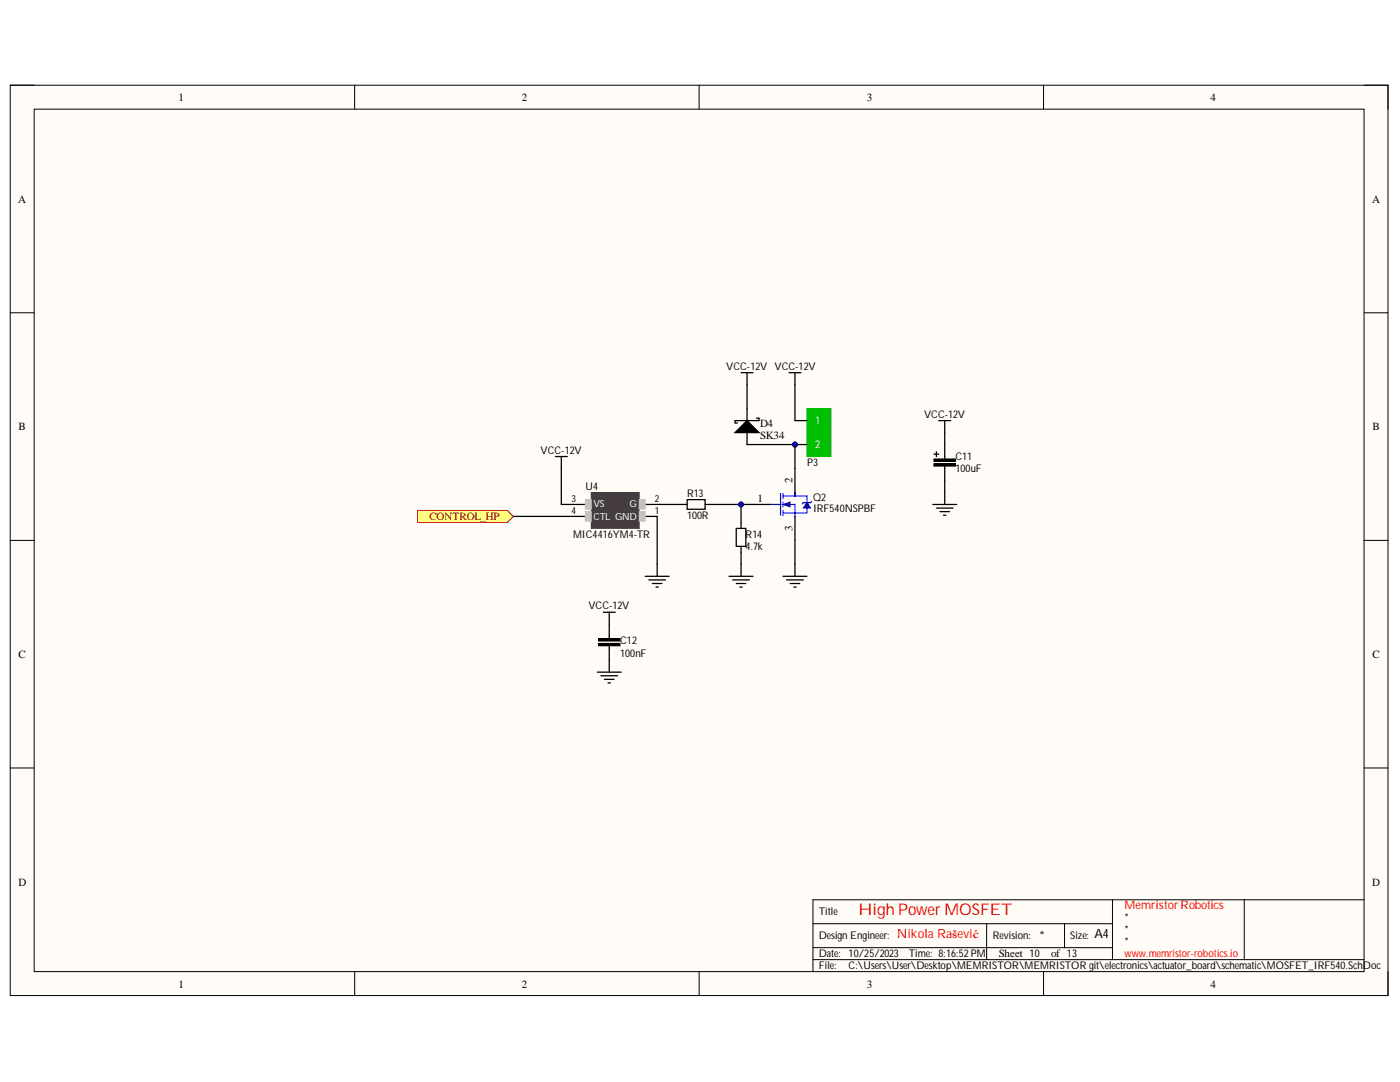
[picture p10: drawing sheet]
<svg xmlns="http://www.w3.org/2000/svg" width="279mm" height="216mm" viewBox="0 0 279 216" stroke-linecap="round" stroke-linejoin="round" font-family="sans-serif">
<defs><g id="words">
<text font-size="3.2" fill="#f00" x="171.3" y="182.6">High Power MOSFET</text>
<text font-size="2.5" fill="#f00" x="179" y="187.2">Nikola Rašević</text>
<g font-size="2.5">
<text x="207.4" y="187.5">*</text>
<text x="218.4" y="187.2">A4</text>
</g>
<text font-size="2.4" fill="#f00" x="224.4" y="181.3">MemristorRobotics</text>
<g font-size="2.2">
<text x="35.6" y="20.1">1</text>
<text x="104.1" y="20.1">2</text>
<text x="173" y="20.1">3</text>
<text x="241.6" y="20.1">4</text>
<text x="3.6" y="40.4">A</text>
<text x="273.8" y="40.4">A</text>
<text x="3.7" y="85.8">B</text>
<text x="151.7" y="85.2">D4</text>
<text x="273.9" y="85.8">B</text>
<text x="151.2" y="100.2">1</text>
<text x="158.2" y="96.3" transform="rotate(-90 158.2 96.3)">2</text>
<text x="158.2" y="105.9" transform="rotate(-90 158.2 105.9)">3</text>
<text x="3.7" y="131.3">C</text>
<text x="273.9" y="131.3">C</text>
<text x="3.7" y="176.8">D</text>
<text x="273.8" y="176.8">D</text>
<text x="199.3" y="191">Sheet 10</text>
<text x="209.8" y="191">of 13</text>
<text x="35.6" y="197">1</text>
<text x="104.1" y="197">2</text>
<text x="173" y="197">3</text>
<text x="241.6" y="197">4</text>
</g>
<text font-size="2.2" fill="#030000" x="151.7" y="87.5">SK34</text>
<text font-size="2.2" fill="#800000" x="85.7" y="103.8">CONTROL_HP</text>
<g font-size="2.1">
<text x="144.9" y="73.8">VCC-12V VCC-12V</text>
<text x="184.4" y="83.4">VCC-12V</text>
<text x="107.9" y="90.6">VCC-12V</text>
<text x="161.1" y="92.9">P3</text>
<text x="190.7" y="91.8">C11</text>
<text x="190.7" y="94.1">100uF</text>
<text x="116.8" y="97.8">U4</text>
<text x="137.1" y="99.2">R13</text>
<text x="162.3" y="99.9">Q2</text>
<text x="114.4" y="107.3">MIC4416YM4-TR</text>
<text x="137.1" y="103.5">100R</text>
<text x="148.8" y="107.3">R14</text>
<text x="162.3" y="102.2">IRF540NSPBF</text>
<text x="148.8" y="109.7">4.7k</text>
<text x="117.4" y="121.6">VCC-12V</text>
<text x="123.8" y="128.5">C12</text>
<text x="123.8" y="131">100nF</text>
<text x="163.4" y="182.6">Title</text>
<text x="224.4" y="183.8">*</text>
<text x="163.4" y="191">Date:</text>
<text x="163.4" y="187.4">Design Engineer:</text>
<text x="169.4" y="191">10/25/2023</text>
<text x="181.4" y="191">Time: 8:16:52PM</text>
<text x="198.1" y="187.4">Revision:</text>
<text x="213.6" y="187.4">Size:</text>
<text x="224.4" y="186.1">*</text>
<text x="224.4" y="188.6">*</text>
<text x="163.4" y="193.3">File:</text>
<text x="169.4" y="193.3">C:\Users\User\Desktop\MEMRISTOR\MEMRISTOR git\electronics\actuator_board\schematic\MOSFET_IRF540.SchDoc</text>
</g>
<g font-size="2.1" fill="#fff">
<text x="162.7" y="84.6">1</text>
<text x="162.7" y="89.4">2</text>
</g>
<text font-size="2.1" fill="#f00" x="224.4" y="191">www.memristor-robotics.io</text>
<g font-size="1.9">
<text x="114" y="100.2">3</text>
<text x="130.7" y="100.2">2</text>
<text x="114" y="102.6">4</text>
<text x="130.7" y="102.6">1</text>
</g>
<g font-size="1.9" fill="#fff">
<text x="118.4" y="101.2">VS</text>
<text x="125.6" y="101.2">G</text>
<text x="118.4" y="103.7">CTL GND</text>
</g>
</g></defs>
<path d="M2 17h275v181.7h-275z" fill-rule="evenodd" fill="#fffcf8"/>
<path d="M2 17h275v181.7h-275z" fill="none" stroke="#000" stroke-width=".2"/>
<path d="M6.8 21.8h265.4v172.1h-265.4z" fill-rule="evenodd" fill="#fffcf8"/>
<g fill="none" stroke="#000" stroke-width=".2">
<path d="M2 17h4.8M70.8 17v4.8M139.5 17v4.8M208.3 17v4.8M272.2 17h4.8v4.8M6.8 21.8h265.4v172.1h-265.4zM2 62.4h4.8M272.2 62.4h4.8M2 107.8h4.8M272.2 107.8h4.8M2 153.2h4.8M272.2 153.2h4.8"/>
<path d="M222 179.5v12M248.3 179.5v12M272.2 179.5h-110v14.4M70.8 193.9v4.8M139.5 193.9v4.8M162.2 184.3h59.8M162.2 191.5h110M162.2 189.1h59.8M196.9 184.3v7.2M208.3 193.9v4.8M212.4 184.3v4.8M277 193.9v4.8"/>
</g>
<path d="M118 98.3h9.6v7.1h-9.6z" fill-rule="evenodd" fill="#443c3e"/>
<path d="M118 98.3h9.6v7.1h-9.6z" fill="none" stroke="#443c3e" stroke-width=".2"/>
<path d="M114.4 100.7h2.4M114.4 103h2.4M128.8 100.7h2.4M128.8 103h2.4" fill="none" stroke="#000" stroke-width=".25"/>
<path d="M116.8 102.1h1.2v1.9h-1.2z" fill-rule="evenodd" fill="#c0c0c0"/>
<path d="M116.8 102.1h1.2v1.9h-1.2z" fill="none" stroke="#c0c0c0" stroke-width=".2"/>
<path d="M116.8 99.7h1.2v1.9h-1.2z" fill-rule="evenodd" fill="#c0c0c0"/>
<path d="M116.8 99.7h1.2v1.9h-1.2z" fill="none" stroke="#c0c0c0" stroke-width=".2"/>
<path d="M127.6 99.7h1.2v1.9h-1.2z" fill-rule="evenodd" fill="#c0c0c0"/>
<path d="M127.6 99.7h1.2v1.9h-1.2z" fill="none" stroke="#c0c0c0" stroke-width=".2"/>
<path d="M127.6 102.1h1.2v1.9h-1.2z" fill-rule="evenodd" fill="#c0c0c0"/>
<path d="M127.6 102.1h1.2v1.9h-1.2z" fill="none" stroke="#c0c0c0" stroke-width=".2"/>
<circle cx="158.6" cy="88.7" r=".48" fill="#000080"/>
<circle cx="158.6" cy="88.7" r=".48" fill="none" stroke="#000080" stroke-width=".2"/>
<path d="M161 81.5h4.8v9.6h-4.8z" fill-rule="evenodd" fill="#00bf00"/>
<path d="M161 81.5h4.8v9.6h-4.8z" fill="none" stroke="#00bf00" stroke-width=".2"/>
<path d="M158.7 83.9h2.3M158.7 88.7h2.3" fill="none" stroke="#000" stroke-width=".25"/>
<circle cx="158.6" cy="88.7" r=".48" fill="#000080"/>
<circle cx="158.6" cy="88.7" r=".48" fill="none" stroke="#000080" stroke-width=".2"/>
<g fill="none" stroke="#000" stroke-width=".25">
<path d="M147.9 74.4h2.4M149.1 74.4v2.4M157.5 74.4h2.3M158.7 74.4v2.4M110.8 91.1h2.4M112 91.1v2.4M137.1 99.7h3.6v1.9h-3.6zM146.7 86.3l2.4-2.4 2.4 2.4zM149.1 81.5v2.4M149.1 86.3v2.4M151 83.4h.5v.5h-4.8v.5h.5M128.8 115h4.7"/>
<path d="M129.5 115.7h3.3M130.2 116.4h1.9M130.9 117.1h.5M131.2 112.6v2.4M135.9 100.7h1.2M140.7 100.7h1.2M156.3 115h4.7M157 115.7h3.3M157.7 116.4h1.9M158.4 117.1h.5M158.7 112.6v2.4M119.2 134.1h4.8"/>
<path d="M119.9 134.8h3.4M120.6 135.6h1.9M121.4 136.3h.4M121.6 124.6v2.8M121.6 128.9v5.2"/>
</g>
<g fill="#000">
<path d="M146.7 86.3l2.4-2.4 2.4 2.4z"/>
<path d="M119.4 128.4h4.3v.5h-4.3z" fill-rule="evenodd"/>
<path d="M119.4 127.4h4.3v.5h-4.3z" fill-rule="evenodd"/>
</g>
<path d="M119.4 128.4h4.3v.5h-4.3zM119.4 127.4h4.3v.5h-4.3z" fill="none" stroke="#000" stroke-width=".2"/>
<path d="M83.3 101.9h18l1.2 1.1-1.2 1.2h-18z" fill-rule="evenodd" fill="#ffff80"/>
<path d="M83.3 101.9h18l1.2 1.1-1.2 1.2h-18z" fill="none" stroke="#800000" stroke-width=".2"/>
<path d="M158.7 93.5v4.8M149.1 100.7h4.8M158.7 103v4.8" fill="none" stroke="#000" stroke-width=".25"/>
<path d="M155.8 98.5v4.3M156.3 98.5v1M158.7 98.3v.7h-2.4M153.9 100.7h1.9M156.3 100.7h2.4v2.3M156.3 102.3h2.4M156.3 100.2v.9M156.3 101.9v.9" fill="none" stroke="#00f" stroke-width=".25"/>
<path d="M156.3 100.7l1.4-.5v.9z" fill="#00f"/>
<path d="M156.3 100.7l1.4-.5v.9z" fill="none" stroke="#00f" stroke-width=".2"/>
<path d="M158.7 99h2.3M158.7 102.3h2.3" fill="none" stroke="#00f" stroke-width=".25"/>
<path d="M161 100.2l.8 1.2h-1.5z" fill="#00f"/>
<path d="M161 100.2l.8 1.2h-1.5z" fill="none" stroke="#00f" stroke-width=".2"/>
<path d="M161 99v3.3M162 100.1l-.2 .2h-1.5l-.2 .2" fill="none" stroke="#00f" stroke-width=".25"/>
<g fill="none" stroke="#000" stroke-width=".25">
<path d="M149.1 76.8v4.7M158.7 76.8v7.1M112 93.5v7.2h2.4M149.1 88.7h9.6M186.4 90.6h.9M186.9 90.1v1M187.3 83.9h2.4M188.5 83.9v2.4M188.5 88.7v2.9M188.5 93v2.9M188.5 98.3v2.4M131.2 103v9.6"/>
<path d="M145.5 115h4.8M146.2 115.7h3.4M146.9 116.4h1.9M147.6 117.1h.5M147.9 112.6v2.4M186.2 100.7h4.7M186.9 101.4h3.3M187.6 102.1h1.9M188.3 102.8h.5M120.4 122.2h2.4M121.6 122.2v2.4"/>
</g>
<g fill="#000">
<path d="M186.4 91.6h4.3v.5h-4.3z" fill-rule="evenodd"/>
<path d="M186.4 92.5h4.3v.5h-4.3z" fill-rule="evenodd"/>
</g>
<path d="M186.4 91.6h4.3v.5h-4.3zM186.4 92.5h4.3v.5h-4.3z" fill="none" stroke="#000" stroke-width=".2"/>
<circle cx="158.6" cy="88.7" r=".48" fill="#000080"/>
<circle cx="158.6" cy="88.7" r=".48" fill="none" stroke="#000080" stroke-width=".2"/>
<path d="M158.7 88.7v4.8" fill="none" stroke="#000" stroke-width=".25"/>
<circle cx="158.6" cy="88.7" r=".48" fill="#000080"/>
<circle cx="158.6" cy="88.7" r=".48" fill="none" stroke="#000080" stroke-width=".2"/>
<path d="M102.5 103h11.9M141.9 100.7h7.2" fill="none" stroke="#000" stroke-width=".25"/>
<circle cx="147.9" cy="100.7" r=".48" fill="#000080"/>
<circle cx="147.9" cy="100.7" r=".48" fill="none" stroke="#000080" stroke-width=".2"/>
<path d="M131.2 100.7h4.7M147.9 100.7v3.5M158.7 107.8v4.8" fill="none" stroke="#000" stroke-width=".25"/>
<circle cx="147.9" cy="100.7" r=".48" fill="#000080"/>
<circle cx="147.9" cy="100.7" r=".48" fill="none" stroke="#000080" stroke-width=".2"/>
<path d="M188.5 86.3v2.4M188.5 95.9v2.4M146.9 105.4h1.9v3.6h-1.9zM147.9 104.2v1.2M147.9 109v3.6" fill="none" stroke="#000" stroke-width=".25"/>
<use href="#words"/>
</svg>
